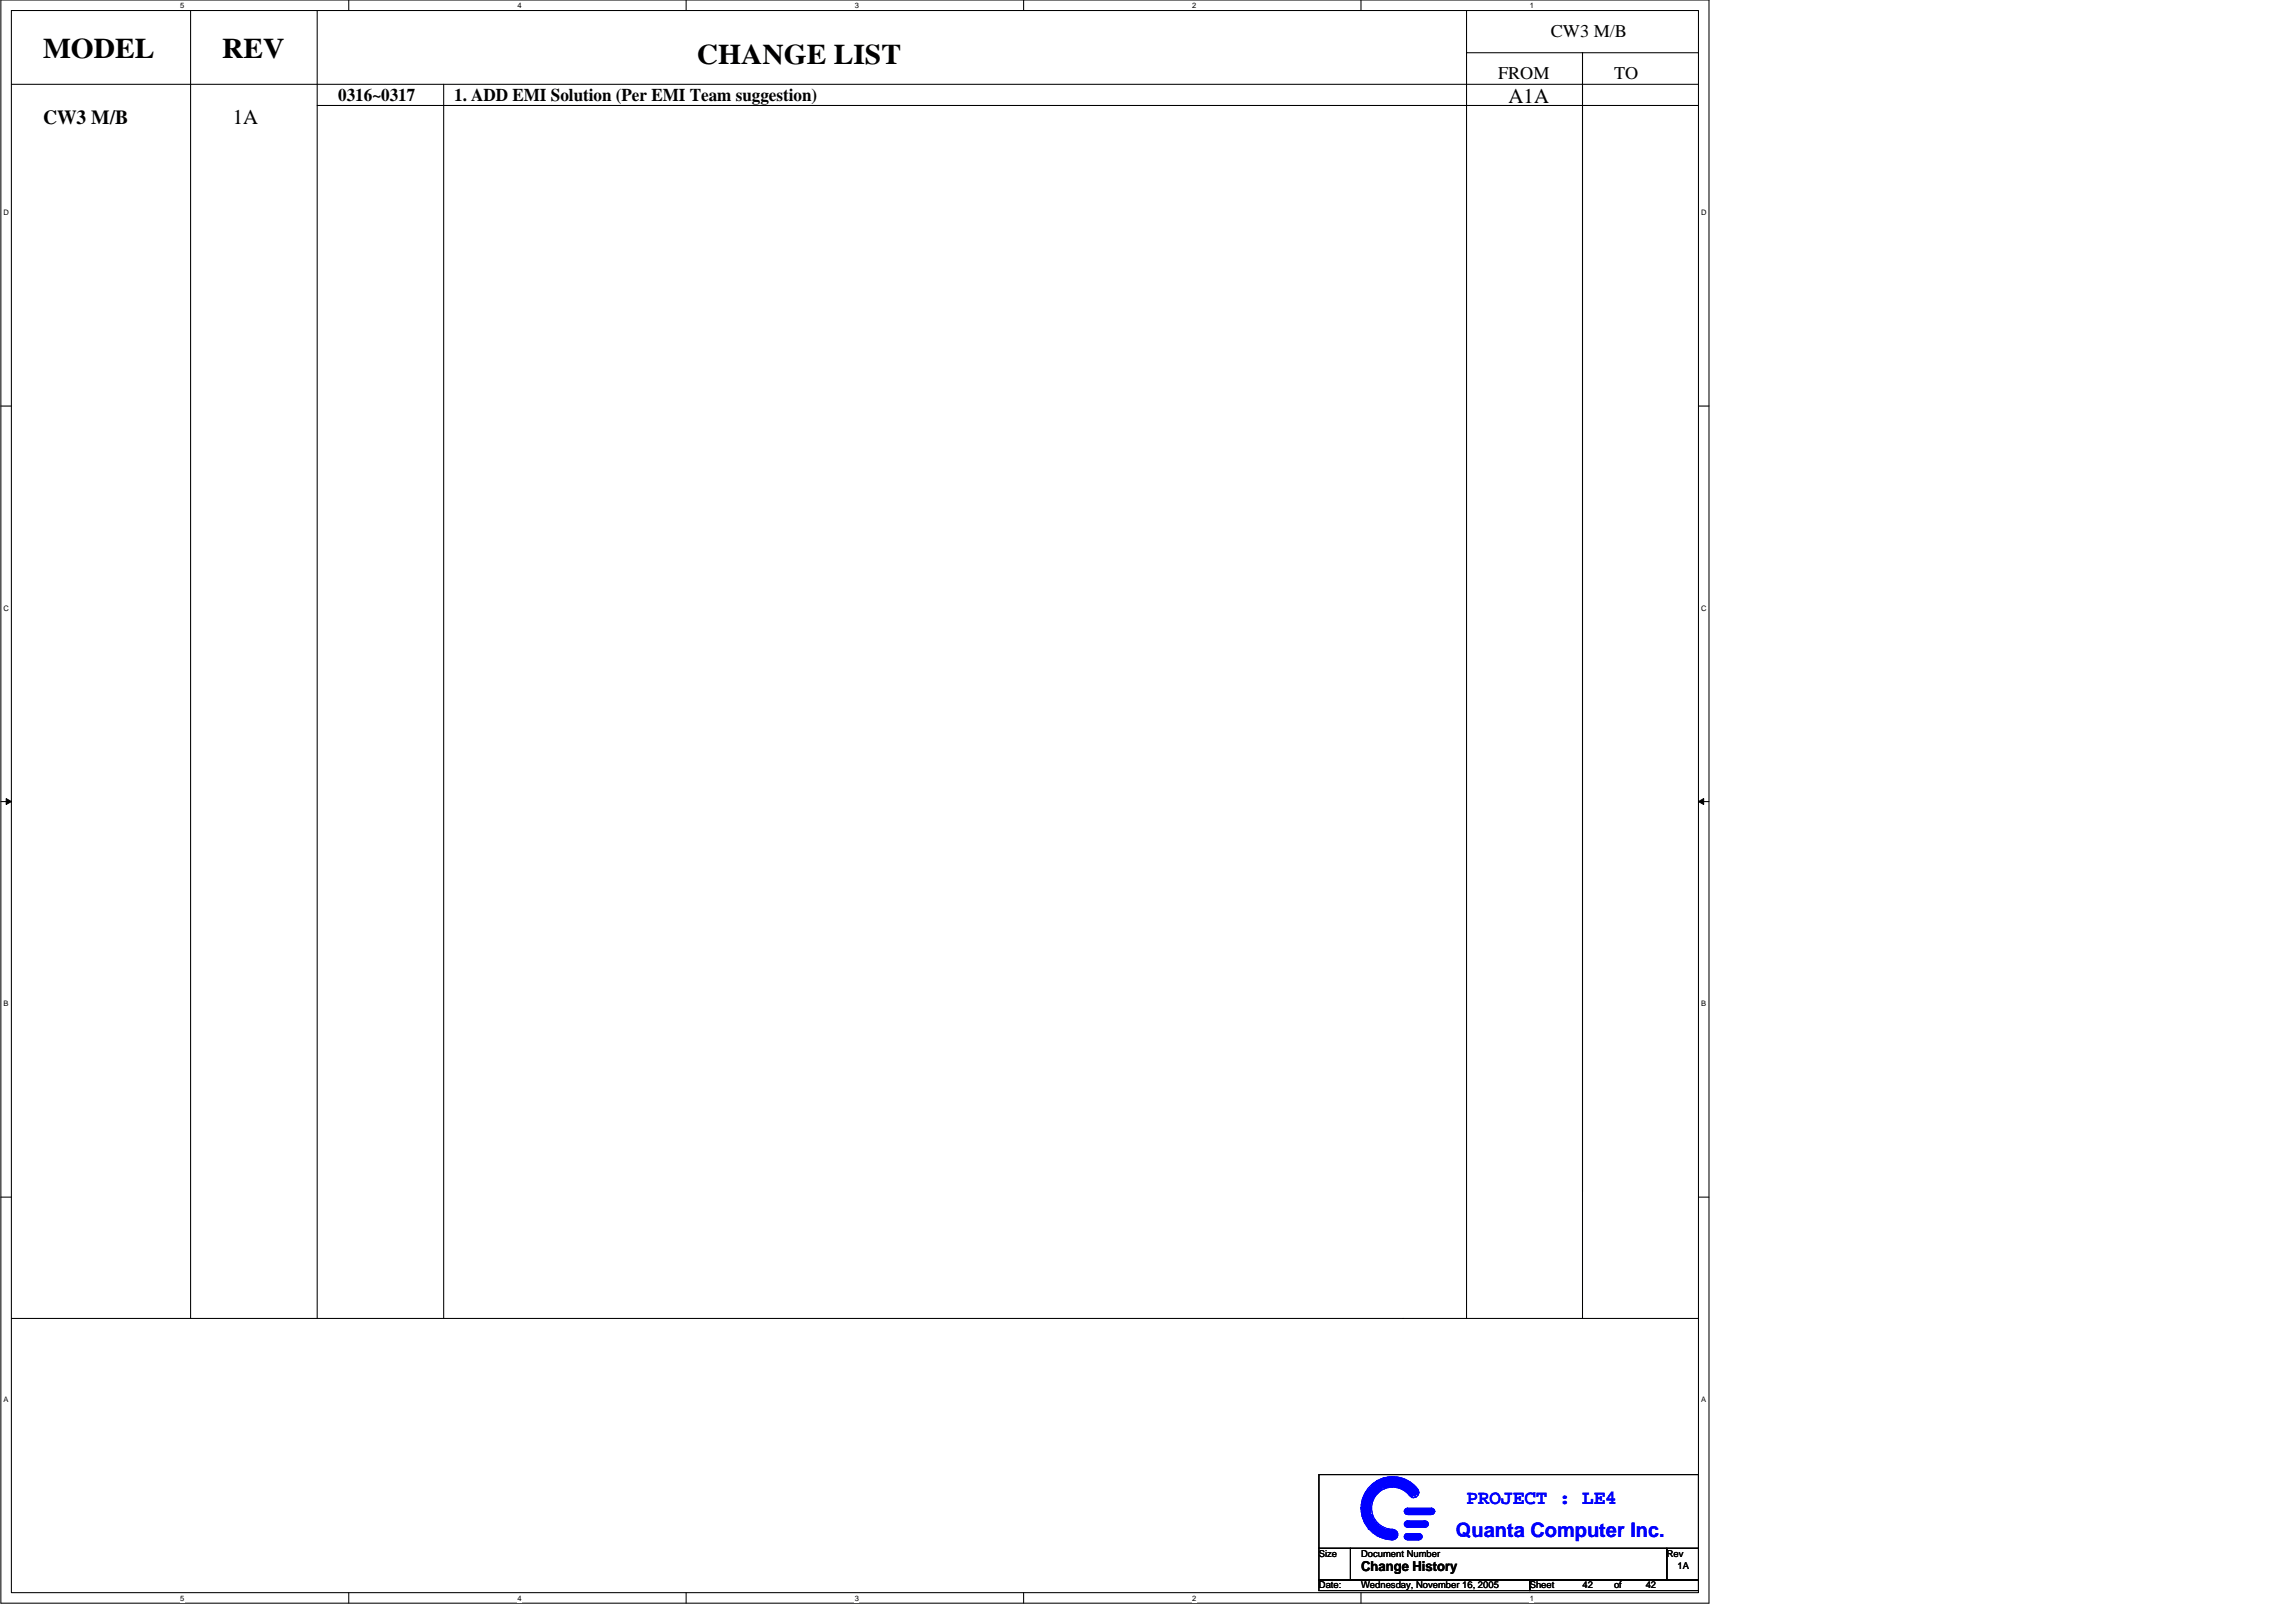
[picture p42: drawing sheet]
<svg xmlns="http://www.w3.org/2000/svg" width="420mm" height="297mm" viewBox="0 0 420 297" stroke-linecap="round" stroke-linejoin="round" font-family="sans-serif">
<defs><g id="words">
<g font-size="5.2">
<text x="7.9" y="10.5">MODEL</text>
<text x="40.7" y="10.5">REV</text>
<text x="127.6" y="11.7">CHANGE LIST</text>
</g>
<g font-size="3.9">
<text x="42.6" y="22.8">1A</text>
<text x="276.2" y="18.9">A1A</text>
</g>
<text font-size="3.7" x="7.9" y="22.6">CW3 M/B</text>
<g font-size="3.7" fill="#00f">
<text x="268.5" y="275.3">PROJECT : LE4</text>
<text x="266.5" y="281.4">Quanta Computer Inc.</text>
</g>
<g font-size="3.3">
<text x="283.9" y="6.8">CW3 M/B</text>
<text x="274.3" y="14.5">FROM</text>
<text x="295.5" y="14.5">TO</text>
<text x="61.9" y="18.4">0316~0317</text>
<text x="83.2" y="18.4">1. ADD EMI Solution (Per EMI Team suggestion)</text>
</g>
<text font-size="2.5" x="249.2" y="287.6">Change History</text>
<g font-size="1.7">
<text x="241.5" y="284.9">Size</text>
<text x="249.2" y="284.9">Document Number</text>
<text x="305.1" y="284.9">Rev</text>
<text x="307.1" y="287.2">1A</text>
<text x="241.5" y="290.7">Date:</text>
<text x="249.2" y="290.7">Wednesday, November 16, 2005</text>
<text x="280.1" y="290.7">Sheet</text>
<text x="289.7" y="290.7">42</text>
<text x="295.5" y="290.7">of</text>
<text x="301.3" y="290.7">42</text>
</g>
<g font-size="1.4">
<text x="33" y="1.5">5</text>
<text x="94.7" y="1.5">4</text>
<text x="156.5" y="1.5">3</text>
<text x="218.3" y="1.5">2</text>
<text x="280" y="1.5">1</text>
<text x=".6" y="39.4">D</text>
<text x="311.4" y="39.4">D</text>
<text x=".6" y="111.8">C</text>
<text x="311.4" y="111.8">C</text>
<text x=".6" y="184.1">B</text>
<text x="311.4" y="184.1">B</text>
<text x=".6" y="256.5">A</text>
<text x="311.4" y="256.5">A</text>
<text x="33" y="292.9">5</text>
<text x="94.7" y="292.9">4</text>
<text x="156.5" y="292.9">3</text>
<text x="218.3" y="292.9">2</text>
<text x="280" y="292.9">1</text>
</g>
</g></defs>
<path d="M.2 0h312.7v293.4h-312.7zM2.1 1.9h308.8v289.6h-308.8z" fill="none" stroke="#000" stroke-width=".19"/>
<g fill="#fff">
<path d="M33 .2h.7v1.6h-.7z"/>
<path d="M33 291.7h.7v1.5h-.7z"/>
</g>
<path d="M63.8 0v1.9M63.8 291.5v1.9" fill="none" stroke="#000" stroke-width=".19"/>
<g fill="#fff">
<path d="M94.7 .2h.8v1.6h-.8z"/>
<path d="M94.7 291.7h.8v1.5h-.8z"/>
</g>
<path d="M125.6 0v1.9M125.6 291.5v1.9" fill="none" stroke="#000" stroke-width=".19"/>
<g fill="#fff">
<path d="M156.5 .2h.8v1.6h-.8z"/>
<path d="M156.5 291.7h.8v1.5h-.8z"/>
</g>
<path d="M187.4 0v1.9M187.4 291.5v1.9" fill="none" stroke="#000" stroke-width=".19"/>
<g fill="#fff">
<path d="M218.3 .2h.7v1.6h-.7z"/>
<path d="M218.3 291.7h.7v1.5h-.7z"/>
</g>
<path d="M249.2 0v1.9M249.2 291.5v1.9" fill="none" stroke="#000" stroke-width=".19"/>
<g fill="#fff">
<path d="M280 .2h.8v1.6h-.8z"/>
<path d="M280 291.7h.8v1.5h-.8z"/>
<path d="M.6 38.1h1v1.6h-1z"/>
<path d="M311.4 38.1h1v1.6h-1z"/>
<path d="M.6 110.5h1v1.6h-1z"/>
<path d="M311.4 110.5h1v1.6h-1z"/>
</g>
<path d="M.2 74.3h1.9M310.9 74.3h2" fill="none" stroke="#000" stroke-width=".19"/>
<g fill="#fff">
<path d="M.6 182.9h1v1.5h-1z"/>
<path d="M311.4 182.9h.9v1.5h-.9z"/>
</g>
<path d="M.2 146.7h1.9M310.9 146.7h2" fill="none" stroke="#000" stroke-width=".19"/>
<path d="M1.1 146.2l1 .5-1 .5zM310.9 146.7l1-.5v1z" fill="#000" stroke="#000" stroke-width=".18"/>
<g fill="#fff">
<path d="M.6 255.3h1v1.5h-1z"/>
<path d="M311.4 255.3h.9v1.5h-.9z"/>
</g>
<g fill="none" stroke="#000" stroke-width=".19">
<path d="M2.1 15.4h308.8M34.9 1.9v239.4M58.1 1.9v239.4M58.1 19.3h252.8M81.2 15.4v225.9M268.5 1.9v239.4M268.5 9.7h42.4M289.7 9.7v231.6M.2 219.1h1.9M310.9 219.1h2M2.1 241.3h308.8M241.5 269.9h69.4v13.5h-69.4z"/>
<path d="M241.5 283.4h5.7v5.8h-5.7zM241.5 289.2h38.6v1.9h-38.6zM247.2 283.4h57.9v5.8h-57.9zM280.1 289.2h30.8v1.9h-30.8zM305.1 283.4h5.8v5.8h-5.8z"/>
</g>
<g fill="none" stroke="#00f" stroke-width=".19">
<path d="M249.4 274.7v2.7l.2 .6v-3.9l.2-.4v4.9l.1 .1v-5.4l.2-.4v6.2l.2 .2v-6.5l.2-.2v7.3M250.7 279.9v-7.5l.2-.2v7.9h.2v-2.9l.2 .4v2.7l.2 .2v-2.5l.2 .4v2.3l.2 .2v-2.3l.2 .1v2.4h.2v-2.2l.2 .2v2.2h.2v-2l.1 .2v1.8l.2 .2v-2l.2 .2v1.8h.2v-1.6M251.1 271.8v3.3l.2-.6v-2.7l.2-.2v2.5l.2-.2v-2.5l.2-.2v2.3l.2-.2v-2.3h.2v2.2l.2-.3v-1.9l.2-.2v2l.1-.2v-1.8l.2-.2v2M253.2 270.6l.2-.2v2l-.2-.2zM253.4 279.7v.2h.2v1.6h.2v-1.6h.2v1.7h-.4l.6-1.7v1.7l.2-.1v-1.6l.2 .4v1.3h.2v-1.5h.2v1.5h.2v-1.5h.1v1.5l.3-.1v-1.2l.1 .2v.8M253.4 271.7a4.6 4.6 0 0 1 5.7 2.3M253.4 271.4a4.8 4.8 0 0 1 5.9 2.5M253.4 271.3a5 5 0 0 1 5.9 2.3M253.4 271a5.2 5.2 0 0 1 6.1 2.6M253.4 272.3l1.5-.3a4 4 0 0 1 3.6 2.1M253.4 272.1l1.5-.3a4.2 4.2 0 0 1 3.8 2.3M253.4 271.9a4.5 4.5 0 0 1 5.4 1.8"/>
<path d="M253.6 270.8l1.3-.2a5.4 5.4 0 0 1 4.8 2.8M253.6 272.2v-1.6l1.3-.2a5.6 5.6 0 0 1 4.8 2.8M257.3 276.2h5.2v.2h-5.4v.2h5.6l-.2 .2h-5.2l.2 .2h5M257.3 278.6h4v.1h-4l-.2 .2h4.4l-.2 .2h-4.2l.4 .2h3.6M257.7 279.5h3.3M257.7 278.4h3.3M257.7 277.2h4.4M257.7 276h4.4M257.9 273.6a3.8 3.8 0 0 0-3-1.4 3.8 3.8 0 0 0-3.8 3.8 3.9 3.9 0 0 0 3.8 3.9M259.5 272.4a5.7 5.7 0 0 0-4.6-2.1 5.8 5.8 0 0 0-5.7 5.7 5.8 5.8 0 0 0 5.7 5.8M257.3 280.9h2.9v.2h-3.1v.2h3.3l-.2 .2h-3.1l.4 .1h2.7M257.7 280.7h2.1"/>
<path d="M257.7 281.8h2.1"/>
<circle cx="257.7" cy="278.9" r=".57"/>
<circle cx="257.7" cy="276.6" r=".57"/>
<circle cx="258.8" cy="273.1" r=".95"/>
<circle cx="260.9" cy="278.9" r=".57"/>
<circle cx="262.1" cy="276.6" r=".57"/>
<circle cx="255" cy="280.9" r=".95"/>
<circle cx="257.7" cy="281.2" r=".57"/>
<circle cx="259.8" cy="281.2" r=".57"/>
</g>
<use href="#words"/>
</svg>
